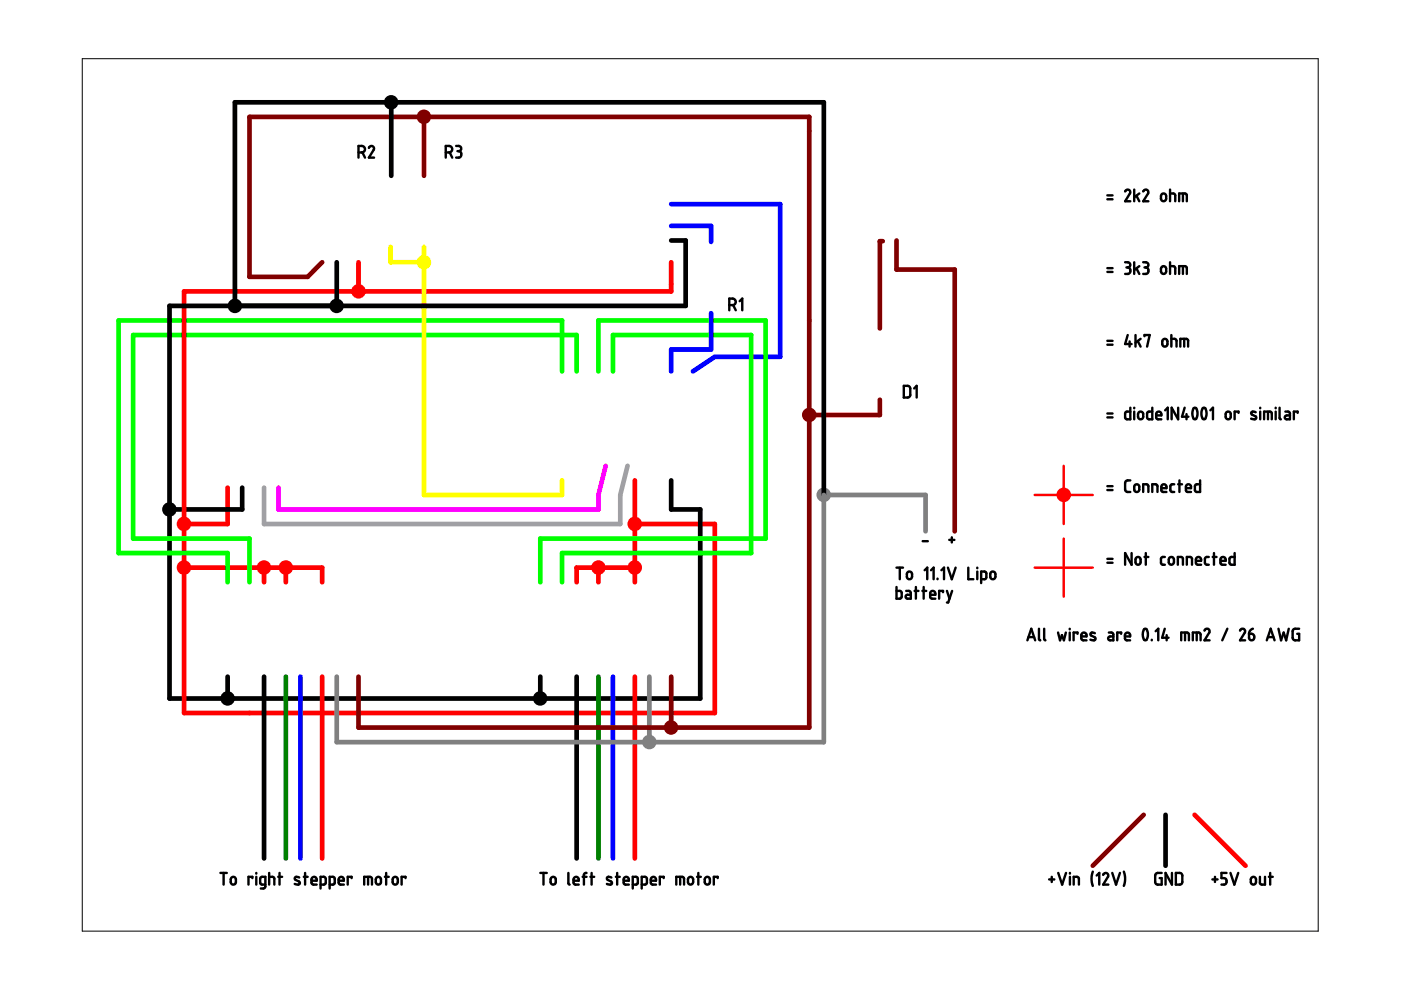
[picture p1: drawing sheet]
<svg xmlns="http://www.w3.org/2000/svg" width="297mm" height="210mm" viewBox="0 0 297 210" stroke-linecap="round" stroke-linejoin="round" font-family="sans-serif">
<circle cx="82.9" cy="21.7" r="1.54" fill="#000"/>
<circle cx="225.5" cy="104.9" r="1.54" fill="#f00"/>
<g fill="#808080">
<circle cx="137.7" cy="157.3" r="1.54"/>
<circle cx="174.6" cy="104.9" r="1.54"/>
</g>
<circle cx="89.9" cy="55.6" r="1.54" fill="#ff0"/>
<g fill="#800000">
<circle cx="89.9" cy="24.8" r="1.54"/>
<circle cx="171.6" cy="88" r="1.54"/>
<circle cx="142.3" cy="154.2" r="1.54"/>
</g>
<g fill="#f00">
<circle cx="76" cy="61.8" r="1.54"/>
<circle cx="39" cy="111.1" r="1.54"/>
<circle cx="39" cy="120.3" r="1.54"/>
<circle cx="60.6" cy="120.3" r="1.54"/>
<circle cx="56" cy="120.3" r="1.54"/>
<circle cx="134.6" cy="111.1" r="1.54"/>
<circle cx="134.6" cy="120.3" r="1.54"/>
<circle cx="126.9" cy="120.3" r="1.54"/>
</g>
<g fill="#000">
<circle cx="49.8" cy="64.9" r="1.54"/>
<circle cx="71.4" cy="64.9" r="1.54"/>
<circle cx="35.9" cy="108" r="1.54"/>
<circle cx="48.3" cy="148.1" r="1.54"/>
<circle cx="114.5" cy="148.1" r="1.54"/>
</g>
<path d="M17.4 12.4h262.1v185h-262.1z" fill="none" stroke="#000" stroke-width=".21"/>
<path d="M76 55.6v6.2M142.3 55.6v6.2h-103.3v89.4h112.6v-40.1h-17M48.3 103.4v7.7h-9.3M134.6 101.9v21.5M39 120.4h29.3v3M56 120.4v3M60.6 120.4v3M126.9 120.4v3M134.6 120.4h-12.3v3M68.3 143.5v38.5M134.6 143.5v38.5M253.3 172.8l10.8 10.8" fill="none" stroke="#f00" stroke-width=".99"/>
<path d="M83 21.7v15.6M71.4 55.6v9.3M142.3 51h3.1v13.9h-109.5v83.2h112.6v-40.1h-6.2v-6.1M49.8 64.9v-43.2h124.9v83.2M51.4 103.4v4.6h-15.5M48.3 143.5v4.6M56 143.5v38.5M114.6 143.5v4.6M122.3 143.5v38.5M247.1 172.8v10.8" fill="none" stroke="#000" stroke-width=".99"/>
<path d="M60.6 143.5v38.5M126.9 143.5v38.5" fill="none" stroke="#008000" stroke-width=".99"/>
<path d="M142.3 47.9h8.5v3.4M142.3 43.3h23.1v32.3h-13.8l-4.7 3.1M150.8 66.4v7.7h-8.5v4.6M63.7 143.5v38.5M130 143.5v38.5" fill="none" stroke="#00f" stroke-width=".99"/>
<path d="M89.9 24.8v12.5M68.3 55.6l-3.1 3.1h-12.3v-33.9h118.7v129.5h-95.6v-10.8M187.2 51.1h-.7v18.5M190.1 51v6.1h12.3v55.5M186.5 84.8v3.2h-14.9M142.3 143.5v10.8M242.5 172.8l-10.8 10.8" fill="none" stroke="#800000" stroke-width=".99"/>
<path d="M196.2 112.6v-7.7h-21.5v52.5h-103.3v-13.9M137.7 143.5v13.9" fill="none" stroke="#808080" stroke-width=".99"/>
<path d="M133.1 98.8l-1.6 6.1v6.2h-75.5v-7.7" fill="none" stroke="#a0a0a4" stroke-width=".99"/>
<path d="M128.4 98.8l-1.5 6.1v3.1h-67.8v-4.6" fill="none" stroke="#f0f" stroke-width=".99"/>
<path d="M82.8 52.4v3.2h7.1M89.9 52.4v52.5h29.3v-3" fill="none" stroke="#ff0" stroke-width=".99"/>
<path d="M119.2 78.7v-10.8h-94.1v49.4h23.2v6.1M122.3 78.7v-7.7h-94.1v43.2h24.7v9.2M126.9 78.7v-10.8h35.4v46.3h-47.7v9.2M130 78.7v-7.7h29.3v46.3h-40.1v6.1" fill="none" stroke="#0f0" stroke-width=".99"/>
<g fill="none" stroke="#000" stroke-width=".51">
<path d="M76 32.3h.8l.5-.3 .1-.5-.3-.4-1.1-.2v2.5M76.8 32.3l.6 1.1M78.2 31.4l.5-.5 .5 .3 .1 .4-1.1 1.8h1.1M94.5 32.3h.8l.4-.2 .2-.5-.3-.5-1.1-.2v2.5M95.3 32.3l.6 1.1M96.7 30.9l.7 .1 .3 .2 .1 .5-.5 .3M97 32h.3M97.3 32l.4 .3 .1 .7-.3 .4h-.8M234.8 42.2h1.1M234.8 41.4h1.1M234.8 57.7h1.1M234.8 56.9h1.1"/>
<path d="M238.5 40.6l.3-.3 .4-.1 .3 .2 .1 .3-1.1 2h1.1M238.5 55.6h.7l.4 .3v.5l-.5 .3M238.8 56.7h.3M239.1 56.7l.5 .4v.6l-.3 .4h-.8M240.5 40.2v2.5M240.5 55.6v2.5M240.9 41.5l.7 1.2M240.9 56.9l.7 1.2M241.6 41l-1.1 .8M241.6 56.4l-1.1 .9M242.4 40.6l.2-.3 .4-.1 .5 .5-.1 .3-1 1.7h1.1M242.4 55.6h.7l.3 .3v.5l-.5 .3"/>
<path d="M242.7 56.7h.2M242.9 56.7l.5 .3 .1 .7-.4 .4h-.7M246.3 41.2l.5-.2 .4 .4v.8l-.4 .5-.4-.1-.2-.3-.1-.8zM246.3 56.6l.5-.2 .4 .4v.8l-.4 .5-.3-.1-.3-.3-.1-.7zM248.1 41h.8l.2 .2 .1 1.5M248.1 56.4h.7l.3 .2 .1 1.5M248.1 40.2v2.5M248.1 55.6v2.5M250 42.7v-1.7h1.3l.3 .2v1.5M250 58.1v-1.7h1.3l.3 .2v1.5M250.8 41v1.7M250.8 56.4v1.7"/>
<path d="M154.6 64.7h.8l.5-.3 .1-.5-.3-.4-1.1-.2v2.5M155.4 64.7l.6 1.1M156.8 63.9l.6-.6v2.5M234.8 73.1h1.1M234.8 72.3h1.1M239.1 71l-.6 1.9h1.4M239.5 72.4v1.1M240.7 71v2.5M241.2 72.3l.6 1.2M241.8 71.8l-1.1 .9M242.7 71.3v-.3h1.1l-.6 2.5M246.6 72l.5-.1 .4 .3v.8l-.3 .4-.4 .1-.4-.4v-.8z"/>
<path d="M248.3 71.8l.9 .1 .2 .2v1.4M248.3 71v2.5M250.3 73.5v-1.7l1.5 .2 .1 .2v1.3M251.1 71.8v1.7M191.6 81.8l1.1 .1 .3 .2v1.7l-.4 .5h-1zM193.8 82.4l.6-.6v2.5M234.8 88.5h1.1M234.8 87.7h1.1M239.6 86.4v2.5l-.9-.1-.2-.2 .1-1.2 .3-.1h.7M240.5 86.4v.2M240.5 87.3v1.6M241.4 87.5l.6-.2 .3 .3 .1 .9-.4 .4h-.3l-.4-.3z"/>
<path d="M244.3 86.4v2.5h-.9l-.2-.4 .1-1.1 .2-.1h.8M245.1 88.1h1.1l-.2-.7-.4-.1-.4 .2-.1 1.1 .3 .3h.8M247 87l.6-.6v2.5M249.8 86.4v2.5l-1.4-2.5v2.5M251.2 86.4l-.6 1.9h1.4M251.6 87.8v1.1M253.1 86.6a.65 .65 0 0 1 .6 .1 .65 .65 0 0 1 .2 .7l-.2 1.2a.45 .45 0 0 1-.6 .2 .45 .45 0 0 1-.2-.5l-.1-1zM255 86.6a.65 .65 0 0 1 .8 .8l-.2 1.2a.43 .43 0 0 1-.6 .2 .43 .43 0 0 1-.2-.5l-.1-.8zM256.6 87l.6-.6v2.5M260 87.5l.5-.2 .4 .3v.9l-.3 .4h-.4l-.3-.3zM262.6 87.5v-.2h-.8v1.6M266.2 87.4l-.7-.1a.34 .34 0 0 0-.2 .3 .34 .34 0 0 0 .2 .3l.8 .4a.45 .45 0 0 1-.2 .6 .45 .45 0 0 1-.6-.1h-.2"/>
<path d="M267.2 86.4v.2M267.2 87.3v1.6M268 88.9v-1.6h1.5l.1 .2v1.4M268.8 87.3v1.6M270.5 86.4v.2M270.5 87.3v1.6M271.3 86.4v2.3l.3 .2M272.5 87.3h.8l.2 .3v1.3l-1-.1-.1-.4 .2-.2 .9-.1M275.1 87.5v-.2h-.8v1.6M195.6 114.7h1.1M201.3 114.5h1.1M201.8 113.9v1.1"/>
<path d="M234.8 103.9h1.1M234.8 103.1h1.1M234.8 119.3h1.1M234.8 118.5h1.1M239.6 101.9h-.7l-.4 .4 .2 1.8 .3 .2h.6M239.9 117.3v2.4l-1.4-2.4v2.4M240.7 102.8l.5-.1 .3 .3v1l-.3 .3-.5-.1-.2-.3v-.8zM240.8 118.3l.6-.2 .4 .3v1l-.4 .3h-.3l-.3-.3zM242.4 104.3v-1.6h.8l.2 .2 .1 1.4M242.7 118.1h.8M242.9 117.3v2.4M244.3 104.3v-1.6l1 .1 .1 1.5"/>
<path d="M246.2 103.5h1.1l-.2-.7-.4-.1-.3 .1-.2 1.2 .3 .3h.8M247 118.1h-.5l-.4 .3 .1 1.2 .8 .1M247.9 118.3l.6-.2 .4 .4v.8l-.4 .4h-.4l-.3-.3zM249 102.7h-.6l-.3 .3 .1 1.1 .2 .2h.6M249.7 119.7v-1.6h.7l.3 .2 .1 1.4M249.8 102.7h.8M250.1 101.9v2.4M251.4 103.5h1.1v-.4l-.2-.3-.4-.1-.3 .1-.2 1.2 .3 .3h.8M251.6 119.7v-1.6l1 .1 .1 .2v1.3M253.6 118.9h1.1l-.2-.7-.5-.1-.4 .2v1.1l.2 .3h.9M254.4 101.9v2.4h-.8l-.3-.4 .1-1 .3-.2h.7M256.3 118.1h-.5l-.3 .4v1.1l.8 .1"/>
<path d="M257.1 118.1h.8M257.4 117.3v2.4M258.8 118.9h1.1l-.2-.7-.5-.1-.4 .2v1.1l.2 .3h.9M261.8 117.3v2.4h-.9l-.2-.4v-1l.3-.2h.8M190.1 124.5v2.4h.9l.2-.3-.1-1.2-1-.1M190.1 120.4h1.4M190.8 120.4v2.4M192.1 125.3l.9 .1 .1 1.5-1-.1-.1-.4 .2-.2 .9-.1M192.4 121.4l.5-.2 .4 .3v1l-.3 .3h-.3l-.4-.3zM193.9 125.3h.8M194.2 124.5v2.4M195.6 125.3h.8"/>
<path d="M195.8 124.5v2.4M196 120.9l.6-.5v2.4M197.2 126.1h1.1l-.2-.7-.5-.1-.3 .2-.1 1.1 .2 .3h.9M197.4 120.9l.6-.5v2.4M198.8 122.7v.1M199.6 120.9l.6-.5v2.4M199.9 125.6v-.3h-.8v1.6M200.8 125.3l.5 1.6M201 120.4l.8 2.4 .8-2.4M201.9 125.3l-.9 2.4h-.2M205.3 120.4v2.4h1.1M207.2 120.4v.1"/>
<path d="M207.2 121.2v1.6M208 122.8h.8l.2-.1 .1-1.2-.2-.3h-.9v2.4M210.1 121.3l.5-.1 .4 .3v.9l-.3 .4h-.3l-.4-.3v-.9zM217.8 135.8l.9-2.5 .8 2.5M218.1 135.1h1.1M220.3 133.3v2.2l.3 .3M221.4 133.3v2.2l.3 .3M224.3 134.1l.4 1.7 .4-1.1 .5 1.1 .4-1.7M226.8 133.3v.1M226.8 134.1v1.7M228.5 134.4v-.3h-.9v1.7M229.3 134.9h1.1v-.4l-.3-.3-.4-.1-.3 .2-.1 1.2 .3 .3h.8"/>
<path d="M232.1 134.3l-.7-.2a.35 .35 0 0 0-.2 .3 .35 .35 0 0 0 .2 .4l.7 .3a.44 .44 0 0 1 0 .7 .44 .44 0 0 1-.7-.1l-.2-.1M235.1 134.1h.7l.2 .2 .1 1.5-1-.1-.2-.3 .2-.3 1-.2M237.7 134.4v-.3h-.8v1.7M238.5 134.9h1.1v-.4l-.2-.3-.5-.1-.3 .2-.1 1.1 .3 .4h.8M242.5 133.4l.5-.1 .3 .6 .1 .9-.3 .8a.46 .46 0 0 1-.5 0 .46 .46 0 0 1-.2-.5l-.1-.9zM244.2 135.6v.2M245 133.8l.6-.5v2.5M247 133.3l-.6 1.9h1.4M247.4 134.7v1.1M250.4 135.8v-1.7h1.3l.3 .2 .1 1.5M251.2 134.1v1.7M252.9 135.8v-1.7l1.5 .1 .2 .3v1.3"/>
<path d="M253.7 134.1v1.7M255.4 133.7l.4-.4h.4l.2 .3v.4l-1 1.8h1.1M260.2 133.3l-1.1 2.5M262.9 133.7l.4-.4h.4l.2 .3 .1 .4-1.1 1.8h1.1M264.8 134.4h.6l.4 .2 .1 .7-.2 .4-.4 .1-.4-.2zM265.6 133.3l-.6 .4-.2 .7M268.6 135.8l.8-2.5 .8 2.5M268.8 135.1h1.2M271.1 133.3l.5 2.5 .6-1.7 .5 1.7 .5-2.5M275.4 133.3h-.9l-.4 .3v1.7l.3 .4 1 .1v-1.4h-.4M46.7 185.1h1.4M47.4 185.1v2.5"/>
<path d="M49 186.1l.5-.2 .5 .3v.9l-.2 .4-.4 .1-.4-.3-.1-.9zM53.5 186.2v-.3h-.8v1.7M54.3 185.1v.1M54.3 185.9v1.7M56.3 187.6h-.8l-.3-.2v-1.2l.2-.3h.9v2.1l-.3 .4h-.7M57.1 185.9h.7l.3 .2 .1 1.5M57.1 185.1v2.5M59 185.9h.8M59.3 185.1v2.5M63.4 186.1l-.7-.2a.35 .35 0 0 0-.2 .3 .35 .35 0 0 0 .2 .4l.7 .3a.43 .43 0 0 1 0 .6 .43 .43 0 0 1-.6 0l-.3-.1M64.4 185.9h.8M64.7 185.1v2.5"/>
<path d="M66 186.7h1.1l-.2-.7-.4-.1-.3 .2-.2 1.1 .3 .3 .8 .1M68 187.6h.7l.3-.2 .1-1.1-.3-.4h-.8v2.5M69.9 187.6h.8l.2-.2 .1-1.2-.2-.2-.9-.1v2.5M71.8 186.7h1.1l-.2-.7-.4-.1-.4 .2-.1 1.1 .3 .3 .8 .1M74.5 186.2v-.3h-.8v1.7M77.2 187.6v-1.7l1.5 .1 .2 .3v1.3M78 185.9v1.7M79.8 186.1l.5-.2 .4 .3 .1 .9-.3 .4-.4 .1-.4-.3v-.9zM81.6 185.9h.8M81.9 185.1v2.5M83.4 186.1l.4-.2 .5 .3v.8l-.2 .5-.4 .1-.4-.3zM86 186.2v-.3h-.8v1.7"/>
<path d="M114.6 185.1h1.3M115.2 185.1v2.5M116.9 186.1l.4-.2 .5 .3v.9l-.2 .4-.4 .1-.4-.3-.1-.9zM120.5 185.1v2.2l.3 .3M121.6 186.7h1.1l-.2-.7-.4-.1-.4 .2-.1 1.1 .3 .3 .8 .1M123.5 185.9h.9M124.4 185.1h-.4l-.2 .3v2.2M125.2 185.9h.8M125.4 185.1v2.5M129.6 186.1l-.5-.2a.35 .35 0 0 0-.4 .2 .35 .35 0 0 0 .2 .5l.8 .4a.58 .58 0 0 1-.4 .6 .58 .58 0 0 1-.6-.2M130.6 185.9h.8M130.9 185.1v2.5"/>
<path d="M132.2 186.7h1.1v-.5l-.2-.2-.4-.1-.4 .2-.1 1.1 .3 .3 .8 .1M134.2 187.6h.7l.3-.2v-1.2l-.1-.2-.9-.1v2.5M136.1 187.6h.7l.3-.2 .1-1.1-.3-.4h-.8v2.5M138 186.7h1.1l-.1-.5-.2-.2-.3-.1-.4 .2-.1 1.1 .3 .3 .8 .1M140.7 186.2v-.3h-.8v1.7M143.4 187.6v-1.7l1.5 .1 .1 .2v1.4M144.2 185.9v1.7M146 186.1l.5-.2 .4 .4 .1 .8-.3 .4h-.5l-.3-.3v-.8zM147.8 185.9h.8M148.1 185.1v2.5M149.5 186.1l.5-.2 .5 .3v.9l-.2 .4-.4 .1-.4-.3-.1-.9zM152.2 186.2v-.3h-.9v1.7"/>
<path d="M222.4 186.5h1.1M223 185.9v1.1M224.4 185.1l.8 2.5 .8-2.5M226.8 185.1v.1M226.8 185.9v1.7M227.6 187.6v-1.7h.8l.3 .2v1.5M231.7 184.8l-.3 1.4 .3 1.6M232.5 185.6l.6-.5v2.5M233.9 185.5l.5-.4 .5 .3 .1 .4-1.1 1.8h1.1M235.8 185.1l.8 2.5 .8-2.5M238.3 184.8l.2 1.2-.2 1.8M246.3 185.1h-1l-.4 .4v1.6l.2 .4 1.2 .1v-1.4h-.4"/>
<path d="M248.5 185.1v2.5l-1.4-2.5v2.5M249.3 185.1h1l.4 .4v1.6l-.4 .4-1 .1zM257 186.5h1.1M257.6 185.9v1.1M260.1 185.1h-1.1v1.1h.7l.4 .4v.5l-.2 .3-.9 .2M260.9 185.1l.8 2.5 .8-2.5M265.4 186.1l.5-.2 .4 .4v.8l-.3 .4-.4 .1-.4-.4v-.8zM267.1 185.9v1.3l.4 .4h.7v-1.7M269 185.9h.9M269.3 185.1v2.5"/>
</g>
<path d="M225.5 98.8v12.3M219.4 104.9h12.3M225.5 114.2v12.3M219.4 120.4h12.3" fill="none" stroke="#f00" stroke-width=".51"/>
</svg>
